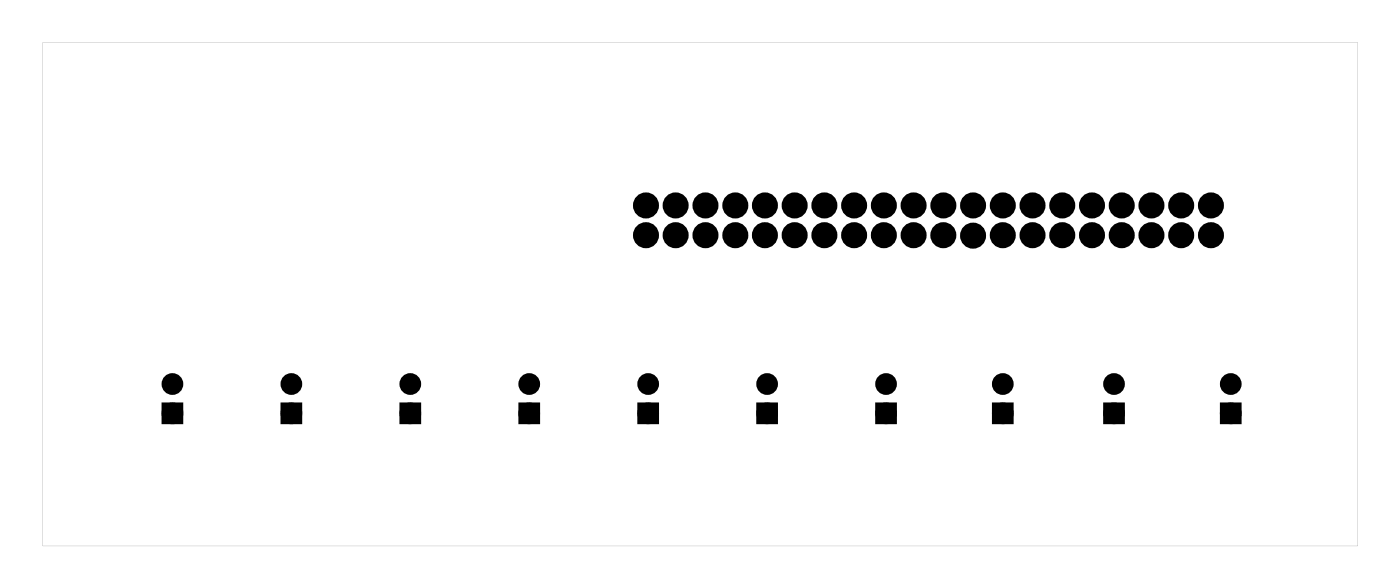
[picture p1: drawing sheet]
<svg xmlns="http://www.w3.org/2000/svg" width="120mm" height="50mm" viewBox="0 0 120 50" stroke-linecap="round" stroke-linejoin="round" font-family="sans-serif">
<g fill="#000">
<path d="M14.1 34.7h1.2v1.2h-1.2zM24.3 34.7h1.2v1.2h-1.2zM34.4 34.7h1.2v1.2h-1.2zM44.6 34.7h1.2v1.2h-1.2zM54.8 34.7h1.2v1.2h-1.2zM64.9 34.7h1.2v1.2h-1.2zM75.1 34.7h1.2v1.2h-1.2zM85.1 34.7h1.2v1.2h-1.2zM94.6 34.7h1.2v1.2h-1.2zM104.5 34.7h1.2v1.2h-1.2z"/>
<path d="M3.6 3.6v43h112.4v-43zM3.6 3.6h112.4v43h-112.4z"/>
</g>
<g fill="#000">
<circle cx="55.2" cy="17.5" r=".74"/>
<circle cx="57.7" cy="17.5" r=".74"/>
<circle cx="60.3" cy="17.5" r=".74"/>
<circle cx="62.8" cy="17.5" r=".74"/>
<circle cx="65.3" cy="17.5" r=".74"/>
<circle cx="67.9" cy="17.5" r=".74"/>
<circle cx="70.4" cy="17.5" r=".74"/>
<circle cx="73" cy="17.5" r=".74"/>
<circle cx="75.5" cy="17.5" r=".74"/>
<circle cx="78" cy="17.5" r=".74"/>
<circle cx="80.6" cy="17.5" r=".74"/>
<circle cx="83.1" cy="17.5" r=".74"/>
<circle cx="85.7" cy="17.5" r=".74"/>
<circle cx="88.2" cy="17.5" r=".74"/>
<circle cx="90.7" cy="17.5" r=".74"/>
<circle cx="93.3" cy="17.5" r=".74"/>
<circle cx="95.8" cy="17.5" r=".74"/>
<circle cx="98.4" cy="17.5" r=".74"/>
<circle cx="100.9" cy="17.5" r=".74"/>
<circle cx="103.4" cy="17.5" r=".74"/>
<circle cx="14.7" cy="32.8" r=".6"/>
<circle cx="14.7" cy="35.3" r=".6"/>
<circle cx="24.9" cy="35.3" r=".6"/>
<circle cx="24.9" cy="32.8" r=".6"/>
<circle cx="35" cy="35.3" r=".6"/>
<circle cx="35" cy="32.8" r=".6"/>
<circle cx="45.2" cy="32.8" r=".6"/>
<circle cx="45.2" cy="35.3" r=".6"/>
<circle cx="55.2" cy="20.1" r=".74"/>
<circle cx="55.4" cy="32.8" r=".6"/>
<circle cx="55.4" cy="35.3" r=".6"/>
<circle cx="57.7" cy="20.1" r=".74"/>
<circle cx="60.3" cy="20.1" r=".74"/>
<circle cx="62.8" cy="20.1" r=".74"/>
<circle cx="65.3" cy="20.1" r=".74"/>
<circle cx="65.5" cy="35.3" r=".6"/>
<circle cx="65.5" cy="32.8" r=".6"/>
<circle cx="67.9" cy="20.1" r=".74"/>
<circle cx="70.4" cy="20.1" r=".74"/>
<circle cx="73" cy="20.1" r=".74"/>
<circle cx="75.5" cy="20.1" r=".74"/>
<circle cx="75.7" cy="35.3" r=".6"/>
<circle cx="75.7" cy="32.8" r=".6"/>
<circle cx="78" cy="20.1" r=".74"/>
<circle cx="80.6" cy="20.1" r=".74"/>
<circle cx="83.1" cy="20.1" r=".74"/>
<circle cx="85.7" cy="32.8" r=".6"/>
<circle cx="85.7" cy="35.3" r=".6"/>
<circle cx="85.7" cy="20.1" r=".74"/>
<circle cx="88.2" cy="20.1" r=".74"/>
<circle cx="90.7" cy="20.1" r=".74"/>
<circle cx="93.3" cy="20.1" r=".74"/>
<circle cx="95.2" cy="32.8" r=".6"/>
<circle cx="95.2" cy="35.3" r=".6"/>
<circle cx="95.8" cy="20.1" r=".74"/>
<circle cx="98.4" cy="20.1" r=".74"/>
<circle cx="100.9" cy="20.1" r=".74"/>
<circle cx="103.4" cy="20.1" r=".74"/>
<circle cx="105.1" cy="32.8" r=".6"/>
<circle cx="105.1" cy="35.3" r=".6"/>
</g>
<g fill="none" stroke="#000" stroke-width=".75" stroke-linecap="butt">
<circle cx="55.2" cy="17.5" r=".74"/>
<circle cx="57.7" cy="17.5" r=".74"/>
<circle cx="60.3" cy="17.5" r=".74"/>
<circle cx="62.8" cy="17.5" r=".74"/>
<circle cx="65.3" cy="17.5" r=".74"/>
<circle cx="67.9" cy="17.5" r=".74"/>
<circle cx="70.4" cy="17.5" r=".74"/>
<circle cx="73" cy="17.5" r=".74"/>
<circle cx="75.5" cy="17.5" r=".74"/>
<circle cx="78" cy="17.5" r=".74"/>
<circle cx="80.6" cy="17.5" r=".74"/>
<circle cx="83.1" cy="17.5" r=".74"/>
<circle cx="85.7" cy="17.5" r=".74"/>
<circle cx="88.2" cy="17.5" r=".74"/>
<circle cx="90.7" cy="17.5" r=".74"/>
<circle cx="93.3" cy="17.5" r=".74"/>
<circle cx="95.8" cy="17.5" r=".74"/>
<circle cx="98.4" cy="17.5" r=".74"/>
<circle cx="100.9" cy="17.5" r=".74"/>
<circle cx="103.4" cy="17.5" r=".74"/>
<circle cx="55.2" cy="20.1" r=".74"/>
<circle cx="57.7" cy="20.1" r=".74"/>
<circle cx="60.3" cy="20.1" r=".74"/>
<circle cx="62.8" cy="20.1" r=".74"/>
<circle cx="65.3" cy="20.1" r=".74"/>
<circle cx="67.9" cy="20.1" r=".74"/>
<circle cx="70.4" cy="20.1" r=".74"/>
<circle cx="73" cy="20.1" r=".74"/>
<circle cx="75.5" cy="20.1" r=".74"/>
<circle cx="78" cy="20.1" r=".74"/>
<circle cx="80.6" cy="20.1" r=".74"/>
<circle cx="83.1" cy="20.1" r=".74"/>
<circle cx="85.7" cy="20.1" r=".74"/>
<circle cx="88.2" cy="20.1" r=".74"/>
<circle cx="90.7" cy="20.1" r=".74"/>
<circle cx="93.3" cy="20.1" r=".74"/>
<circle cx="95.8" cy="20.1" r=".74"/>
<circle cx="98.4" cy="20.1" r=".74"/>
<circle cx="100.9" cy="20.1" r=".74"/>
<circle cx="103.4" cy="20.1" r=".74"/>
</g>
<g fill="none" stroke="#000" stroke-width=".65" stroke-linecap="butt">
<path d="M14.1 34.7h1.2v1.2h-1.2zM24.3 34.7h1.2v1.2h-1.2zM34.4 34.7h1.2v1.2h-1.2zM44.6 34.7h1.2v1.2h-1.2zM54.8 34.7h1.2v1.2h-1.2zM64.9 34.7h1.2v1.2h-1.2zM75.1 34.7h1.2v1.2h-1.2zM85.1 34.7h1.2v1.2h-1.2zM94.6 34.7h1.2v1.2h-1.2zM104.5 34.7h1.2v1.2h-1.2z"/>
<circle cx="14.7" cy="32.8" r=".6"/>
<circle cx="14.7" cy="35.3" r=".6"/>
<circle cx="24.9" cy="32.8" r=".6"/>
<circle cx="24.9" cy="35.3" r=".6"/>
<circle cx="35" cy="32.8" r=".6"/>
<circle cx="35" cy="35.3" r=".6"/>
<circle cx="45.2" cy="32.8" r=".6"/>
<circle cx="45.2" cy="35.3" r=".6"/>
<circle cx="55.4" cy="32.8" r=".6"/>
<circle cx="55.4" cy="35.3" r=".6"/>
<circle cx="65.5" cy="32.8" r=".6"/>
<circle cx="65.5" cy="35.3" r=".6"/>
<circle cx="75.7" cy="32.8" r=".6"/>
<circle cx="75.7" cy="35.3" r=".6"/>
<circle cx="85.7" cy="32.8" r=".6"/>
<circle cx="85.7" cy="35.3" r=".6"/>
<circle cx="95.2" cy="32.8" r=".6"/>
<circle cx="95.2" cy="35.3" r=".6"/>
<circle cx="105.1" cy="32.8" r=".6"/>
<circle cx="105.1" cy="35.3" r=".6"/>
</g>
</svg>
